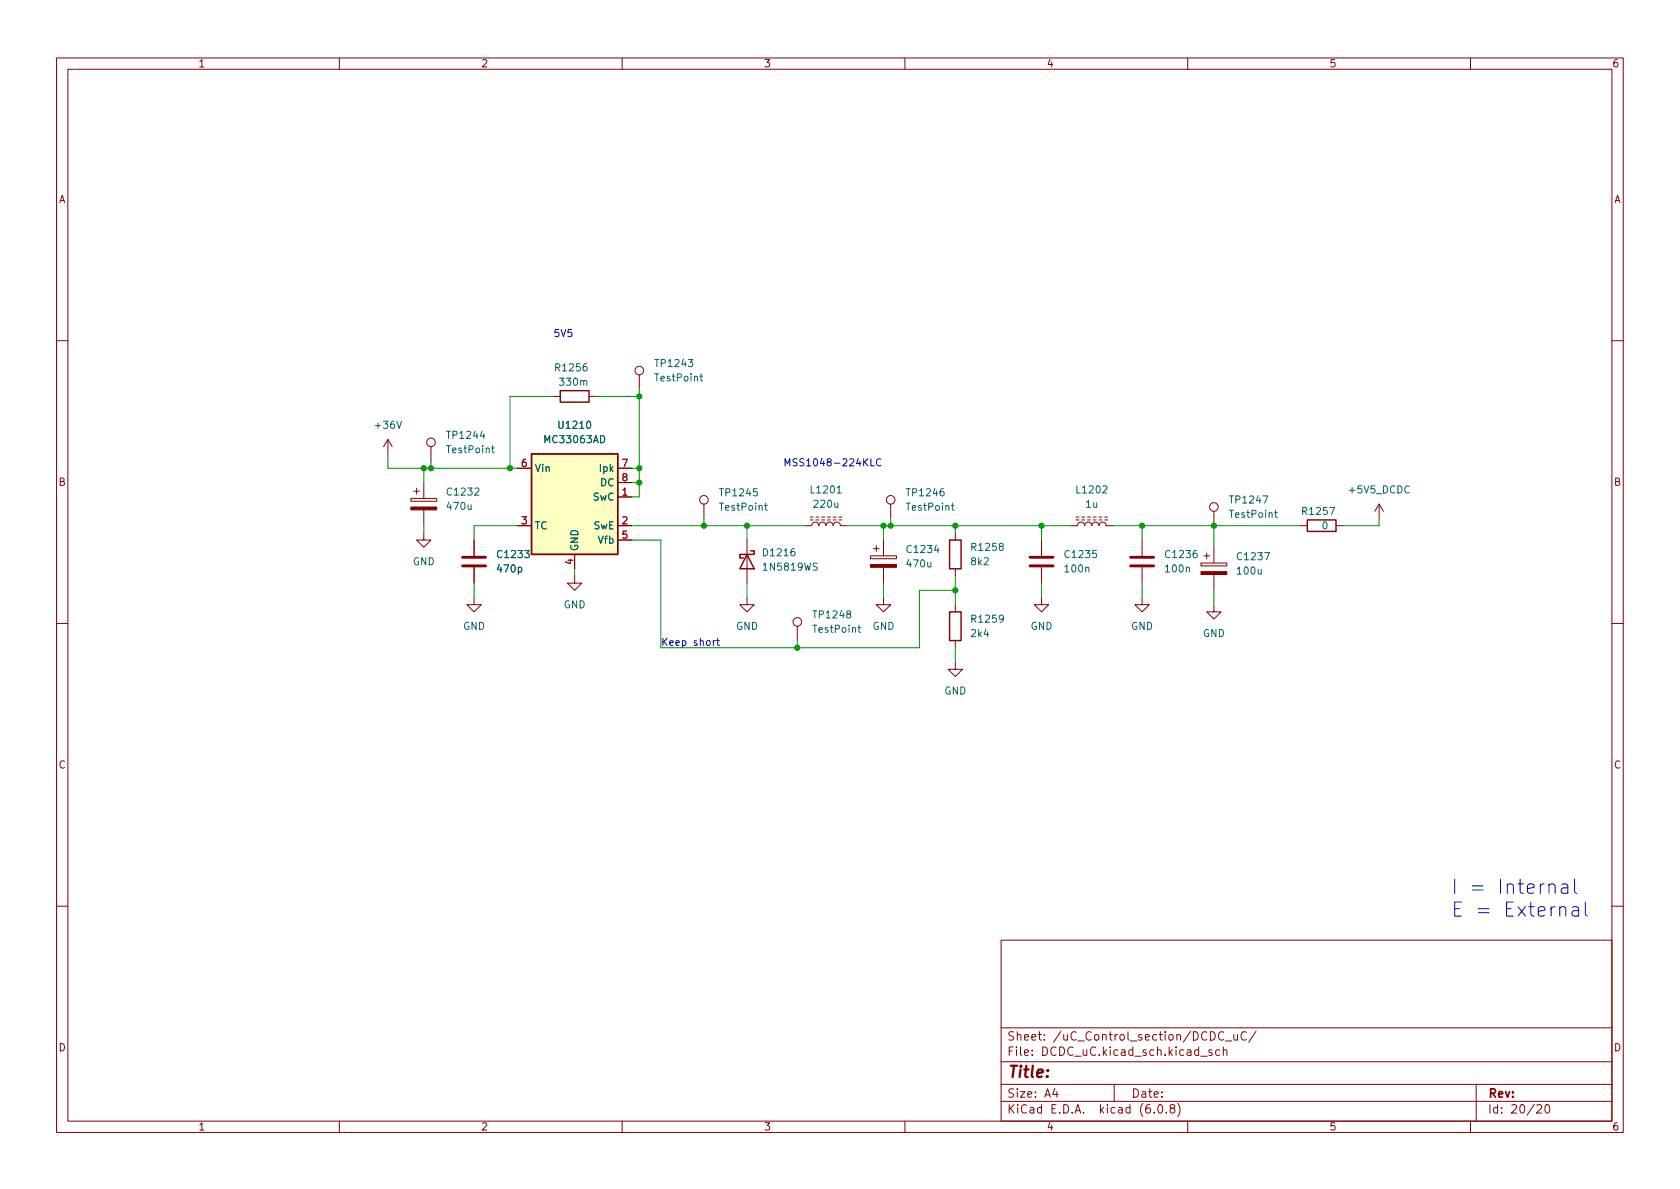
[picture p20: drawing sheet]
<svg xmlns="http://www.w3.org/2000/svg" width="297mm" height="210mm" viewBox="0 0 297 210" stroke-linecap="round" stroke-linejoin="round" font-family="sans-serif">
<defs><g id="words">
<g font-size="3.5" fill="#0000c2">
<text x="256.5" y="158.1">I = Internal</text>
<text x="256.5" y="162.1">E = External</text>
</g>
<text font-size="2.8" fill="#840000" x="178" y="190.6">Title:</text>
<g font-size="2.1" fill="#840000">
<text x="178" y="184">Sheet: /uC_Control_section/DCDC_uC/</text>
<text x="178" y="186.7">File: DCDC_uC.kicad_sch.kicad_sch</text>
<text x="178" y="196.9">KiCad E.D.A. kicad (6.0.8)</text>
<text x="178" y="194.1">Size: A4</text>
<text x="200" y="194.1">Date:</text>
<text x="263" y="194.1">Rev:</text>
<text x="263" y="196.9">Id: 20/20</text>
</g>
<g font-size="1.8" fill="#840000">
<text x="35" y="11.9">1</text>
<text x="85" y="11.9">2</text>
<text x="135" y="11.9">3</text>
<text x="185" y="11.9">4</text>
<text x="235" y="11.9">5</text>
<text x="285" y="11.9">6</text>
<text x="10.3" y="35.9">A</text>
<text x="285.3" y="35.9">A</text>
<text x="10.3" y="85.9">B</text>
<text x="285.3" y="85.9">B</text>
<text x="10.3" y="135.9">C</text>
<text x="285.3" y="135.9">C</text>
<text x="10.3" y="185.9">D</text>
<text x="285.3" y="185.9">D</text>
<text x="35" y="199.9">1</text>
<text x="85" y="199.9">2</text>
<text x="135" y="199.9">3</text>
<text x="185" y="199.9">4</text>
<text x="235" y="199.9">5</text>
<text x="285" y="199.9">6</text>
</g>
<g font-size="1.8" fill="#0000c2">
<text x="97.8" y="59.6">5V5</text>
<text x="138.4" y="82.4">MSS1048-224KLC</text>
<text x="116.8" y="114.2">Keep short</text>
</g>
<g font-size="1.8" fill="#006464">
<text x="98.4" y="65.7">R1256</text>
<text x="116.1" y="64.9">TP1243</text>
<text x="99.1" y="68.2">330m</text>
<text x="116" y="67.4">TestPoint</text>
<text x="66.5" y="75.8">+36V</text>
<text x="79.3" y="77.6">TP1244</text>
<text x="99" y="75.8">U1210</text>
<text x="79.1" y="80.1">TestPoint</text>
<text x="94.5" y="83.4">Vin</text>
<text x="96.5" y="78.4">MC33063AD</text>
<text x="106.2" y="83.4">Ipk</text>
<text x="79.3" y="87.6">C1232</text>
<text x="104.9" y="88.5">SwC</text>
<text x="106.2" y="86">DC</text>
<text x="127.5" y="87.8">TP1245</text>
<text x="143.5" y="87.2">L1201</text>
<text x="144" y="89.8">220u</text>
<text x="160.5" y="87.8">TP1246</text>
<text x="190.5" y="87.2">L1202</text>
<text x="192" y="89.8">1u</text>
<text x="217.7" y="89">TP1247</text>
<text x="238.7" y="87.2">+5V5_DCDC</text>
<text x="79.2" y="90.2">470u</text>
<text x="94.5" y="93.6">TC</text>
<text x="105" y="93.6">SwE</text>
<text x="127.4" y="90.3">TestPoint</text>
<text x="160.4" y="90.3">TestPoint</text>
<text x="217.6" y="91.6">TestPoint</text>
<text x="230.5" y="91.1">R1257</text>
<text x="233.8" y="93.6">0</text>
<text x="73" y="99.9">GND</text>
<text x="88.1" y="101.2">470p</text>
<text x="88.2" y="98.7">C1233</text>
<text x="102.2" y="97.5" transform="rotate(-90 102.2 97.5)">GND</text>
<text x="105.9" y="96.1">Vfb</text>
<text x="135.1" y="98.4">D1216</text>
<text x="135.2" y="100.9">1N5819WS</text>
<text x="160.5" y="100.3">470u</text>
<text x="160.5" y="97.8">C1234</text>
<text x="171.8" y="99.9">8k2</text>
<text x="172" y="97.4">R1258</text>
<text x="188.4" y="101.2">100n</text>
<text x="188.5" y="98.7">C1235</text>
<text x="206.2" y="101.2">100n</text>
<text x="206.3" y="98.7">C1236</text>
<text x="218.9" y="101.6">100u</text>
<text x="219" y="99.1">C1237</text>
<text x="99.6" y="107.6">GND</text>
<text x="81.9" y="111.4">GND</text>
<text x="130.1" y="111.4">GND</text>
<text x="143.9" y="111.9">TestPoint</text>
<text x="144" y="109.3">TP1248</text>
<text x="154.2" y="111.4">GND</text>
<text x="171.8" y="112.6">2k4</text>
<text x="172" y="110.1">R1259</text>
<text x="182.2" y="111.4">GND</text>
<text x="200" y="111.4">GND</text>
<text x="212.7" y="112.6">GND</text>
<text x="166.9" y="122.8">GND</text>
</g>
<g font-size="1.8" fill="#a90000">
<text x="92.2" y="82.5">6</text>
<text x="110" y="82.5">7</text>
<text x="110" y="87.6">1</text>
<text x="110" y="85.1">8</text>
<text x="92.2" y="92.7">3</text>
<text x="110" y="92.7">2</text>
<text x="110" y="95.2">5</text>
<text x="101.3" y="99.8" transform="rotate(-90 101.3 99.8)">4</text>
</g>
</g></defs>
<g fill="none" stroke="#840000" stroke-width=".18">
<path d="M10 10.2h277v190.1h-277zM12 12.2h273v186.1h-273zM60 10.2v2M110 10.2v2M160 10.2v2M210 10.2v2M260 10.2v2M10 60.2h2M68.6 77.7l-.8 1.3M68.6 77.7v2.6M68.6 77.7l.7 1.3M76.2 79v2.5"/>
<path d="M97.8 70.1h1.3M104.1 70.1h1.3M113 66.3v2.5M285 60.2h2M72.6 88.1h4.6v.5h-4.6zM73.2 86.9h1M73.7 86.4v1M74.9 94.2v1.3h1.3l-1.3 1.3-1.2-1.3h1.2M74.9 85.3v2.8M74.9 90.2v2.8M83.8 95.5v2.8M91.4 93h2.6"/>
<path d="M91.4 82.8h2.6M101.6 98v2.6M109.2 93h2.6M109.2 87.9h2.6M109.2 95.5h2.6M109.2 82.8h2.6M109.2 85.3h2.6M124.5 89.1v2.6M132.1 95.5v7.6M142.2 93h1.3a.64 .64 0 0 1 .6-.7 .64 .64 0 0 1 .7 .7 .64 .64 0 0 1 .6-.7 .64 .64 0 0 1 .6 .7 .64 .64 0 0 1 .7-.7 .64 .64 0 0 1 .6 .7 .64 .64 0 0 1 .7-.7 .64 .64 0 0 1 .6 .7h1.3M143.3 91.9h.5M143.3 91.4h.5"/>
<path d="M144.3 91.9h.5M144.3 91.4h.5M145.3 91.9h.5M145.3 91.4h.5M146.3 91.9h.5M146.3 91.4h.5M147.3 91.9h.5M147.3 91.4h.5M148.3 91.9h.5M148.3 91.4h.5M153.9 98.3h4.6v.5h-4.6zM154.4 97h1"/>
<path d="M154.9 96.5v1M156.2 95.5v2.8M157.5 89.1v2.6M168.9 94.2v1.3M184.1 95.5v2.8M189.2 93h1.3a.64 .64 0 0 1 .6-.7 .64 .64 0 0 1 .7 .7 .64 .64 0 0 1 .6-.7 .64 .64 0 0 1 .6 .7 .64 .64 0 0 1 .7-.7 .64 .64 0 0 1 .6 .7 .64 .64 0 0 1 .6-.7 .64 .64 0 0 1 .7 .7h1.2M190.2 91.9h.6M190.2 91.4h.6M191.3 91.9h.5M191.3 91.4h.5M192.3 91.9h.5M192.3 91.4h.5"/>
<path d="M193.3 91.9h.5M193.3 91.4h.5M194.3 91.9h.5M194.3 91.4h.5M195.3 91.9h.5M195.3 91.4h.5M201.9 95.5v2.8M212.3 99.6h4.6v.5h-4.6zM212.9 98.3h1M213.4 97.8v1M214.6 90.4v2.6M214.6 96.8v2.8"/>
<path d="M229.9 93h1.2M236.2 93h1.3M243.8 89.1l-.7 1.3M243.8 89.1v2.6M243.8 89.1l.8 1.3M10 110.2h2M83.8 105.7v1.2h1.3l-1.3 1.3-1.3-1.3h1.3M83.8 100.3v2.8M101.6 101.8v1.3h1.3l-1.3 1.3-1.3-1.3h1.3M132.1 105.7v1.2h1.2l-1.2 1.3-1.3-1.3h1.3M141 110.7v2.6M156.2 105.7v1.2h1.3l-1.3 1.3-1.3-1.3h1.3"/>
<path d="M156.2 100.3v2.8M168.9 117.1v1.3h1.3l-1.3 1.2-1.3-1.2h1.3M168.9 100.6v1.2M168.9 106.9v1.3M168.9 113.3v1.2M184.1 105.7v1.2h1.3l-1.3 1.3-1.2-1.3h1.2M184.1 100.3v2.8M201.9 105.7v1.2h1.3l-1.3 1.3-1.2-1.3h1.2M201.9 100.3v2.8M214.6 106.9v1.3h1.3l-1.3 1.3-1.2-1.3h1.2M214.6 101.6v2.8M285 110.2h2"/>
<path d="M10 160.2h2M177 166.3h108v32h-108zM285 160.2h2M60 198.3v2M110 198.3v2M160 198.3v2M177 194.8h108M177 191.8h108M177 187.8h108M177 181.8h108M186.5 192.5l-.4 1h1M186.9 193v1"/>
<path d="M197 191.8v3M204.1 196.7v.1M204.9 195.4l.2-.1a.81 .81 0 0 1 .6 .7 .81 .81 0 0 1-.3 .8h-.2a.81 .81 0 0 1-.6-.6 .81 .81 0 0 1 .3-.8zM206.2 196.7v.1M207.1 196l-.2-.3v-.2l.2-.2 .5 .1 .1 .2-.1 .2-.6 .2-.1 .3v.4l.2 .1h.5l.1-.3-.1-.4-.2-.1M208.2 195.1a1.72 1.72 0 0 1 0 2.3M210 198.3v2M212.3 186.8h1.1M214.3 185.7l-.4-.1-.2 .2 .1 .3 .5 .1v.4h-.6M215.6 185.7l-.4-.1-.3 .3v.4l.2 .3h.5M216.3 185.8l.2-.2 .4 .1v.9M216.3 185.1v1.5"/>
<path d="M216.4 182.6a.6 .6 0 0 0-.8 0 .6 .6 0 0 0-.2 .7 .56 .56 0 0 0 .3 .6 .56 .56 0 0 0 .7-.1M216.6 184.1h1.2M218.1 182.9l.1 1h.4l.2-.1M218.8 182.9v1M220.4 182.6a.6 .6 0 0 0-.8 0 .6 .6 0 0 0-.2 .7 .56 .56 0 0 0 .3 .6 .56 .56 0 0 0 .7-.1M222.1 182.4l-1.3 1.9M260 198.3v2M261 191.8v6.5M271.7 195.5l.6-.2 .2 .2 .1 .3-.9 1h.9M273.4 195.4l.1-.1a.8 .8 0 0 1 .5 .8 .8 .8 0 0 1-.5 .7 .99 .99 0 0 1-.1-1.4z"/>
<circle cx="76.2" cy="78.2" r=".76"/>
<circle cx="113" cy="65.5" r=".76"/>
<circle cx="124.5" cy="88.4" r=".76"/>
<circle cx="157.5" cy="88.4" r=".76"/>
<circle cx="214.6" cy="89.7" r=".76"/>
<circle cx="141" cy="110" r=".76"/>
</g>
<g fill="none" stroke="#006464" stroke-width=".18">
<path d="M86.9 79.2h.5M87.1 78.8v1.1l.3 .2M123.8 66.5h.4M123.9 66.1v1.1l.3 .2M135.2 89.4h.5M135.4 89v1l.3 .2M148 87.2h.7M168.2 89.4h.5M168.4 89v1l.3 .2M225.4 90.7h.4M225.5 90.2v1.1l.3 .2M151.7 111h.5"/>
<path d="M151.9 110.6v1l.3 .2"/>
</g>
<path d="M99.1 69.1h5v2h-5zM94 80.3h15.2v17.7h-15.2zM132.1 98l1.2 2.6h-2.5zM132.7 97.4h.6v.6h-2.5v.7h.6M167.9 95.5h2v5.1h-2zM231.1 91.9h5.1v2.1h-5.1zM167.9 108.2h2v5.1h-2z" fill="none" stroke="#840000" stroke-width=".25"/>
<g fill="#840000" stroke="#840000" stroke-width=".18">
<path d="M212.3 101.1h4.6v.5h-4.6z"/>
<path d="M153.9 99.8h4.6v.5h-4.6z"/>
<path d="M72.6 89.7h4.6v.5h-4.6z"/>
</g>
<path d="M81.8 98.5h4.1M182.1 98.5h4.1M199.9 98.5h4.1M81.8 100.1h4.1M182.1 100.1h4.1M199.9 100.1h4.1" fill="none" stroke="#840000" stroke-width=".51"/>
<path d="M94 80.3h15.2v17.7h-15.2z" fill="#ffffc2" stroke="#ffffc2" stroke-width=".18"/>
<g fill="none" stroke="#0000c2" stroke-width=".18">
<path d="M154 81.1v1.3h.6M155.7 81.2a.6 .6 0 0 0-.8 .5 .6 .6 0 0 0 .6 .7l.2-.1M126.1 113.3v.8M126.5 113.3l-.4 .2M126.7 113.3h.5M126.9 112.9v1.1l.3 .1M273.9 156.5a.62 .62 0 0 1 1 .2v1.3M276.1 156.4l.3-.1 .7 .1 .1 .3v1.3M277.2 156.9l-.8 .1a.49 .49 0 0 0-.4 .5 .49 .49 0 0 0 .4 .5l.8-.1M278.4 155.5v2.1l.4 .4M280.3 159.5v2.1l.4 .4M275.8 160.6a.62 .62 0 0 1 1.1 .1v1.3"/>
<path d="M278 160.5l.3-.2 .7 .2 .1 .2v1.3M279.1 160.9l-.8 .1a.49 .49 0 0 0-.4 .5 .49 .49 0 0 0 .4 .5l.8-.1"/>
</g>
<g fill="none" stroke="#009600" stroke-width=".18">
<path d="M97.8 70.1h-7.6v12.7M105.4 70.1h7.6M113 68.8v19.1h-1.2M68.6 80.3v2.5h22.8M74.9 82.8v2.5M74.9 93v1.2M76.2 81.5v1.3M91.4 93h-7.6v2.5M111.8 93h30.4M111.8 85.3h1.2M111.8 95.5h5v19h45.8v-10.1h6.3M111.8 82.8h1.2"/>
<path d="M124.5 91.7v1.3M132.1 93v2.5M149.9 93h39.3M156.2 93v2.5M157.5 91.7v1.3M168.9 93v1.2M184.1 93v2.5M196.8 93h33.1M201.9 93v2.5M214.6 93v3.8M243.8 91.7v1.3h-6.3M83.8 103.1v2.6"/>
<path d="M101.6 100.6v1.2M132.1 103.1v2.6M141 113.3v1.2M156.2 103.1v2.6M168.9 101.8v5.1M168.9 114.5v2.6M184.1 103.1v2.6M201.9 103.1v2.6M214.6 104.4v2.5"/>
</g>
<g fill="#009600" stroke="#009600" stroke-width=".18">
<circle cx="157.5" cy="93" r=".46"/>
<circle cx="156.2" cy="93" r=".46"/>
<circle cx="168.9" cy="104.4" r=".46"/>
<circle cx="184.1" cy="93" r=".46"/>
<circle cx="168.9" cy="93" r=".46"/>
<circle cx="214.6" cy="93" r=".46"/>
<circle cx="201.9" cy="93" r=".46"/>
<circle cx="113" cy="85.3" r=".46"/>
<circle cx="124.5" cy="93" r=".46"/>
<circle cx="132.1" cy="93" r=".46"/>
<circle cx="141" cy="114.5" r=".46"/>
<circle cx="90.2" cy="82.8" r=".46"/>
<circle cx="74.9" cy="82.8" r=".46"/>
<circle cx="76.2" cy="82.8" r=".46"/>
<circle cx="113" cy="82.8" r=".46"/>
<circle cx="113" cy="70.1" r=".46"/>
</g>
<use href="#words"/>
</svg>
